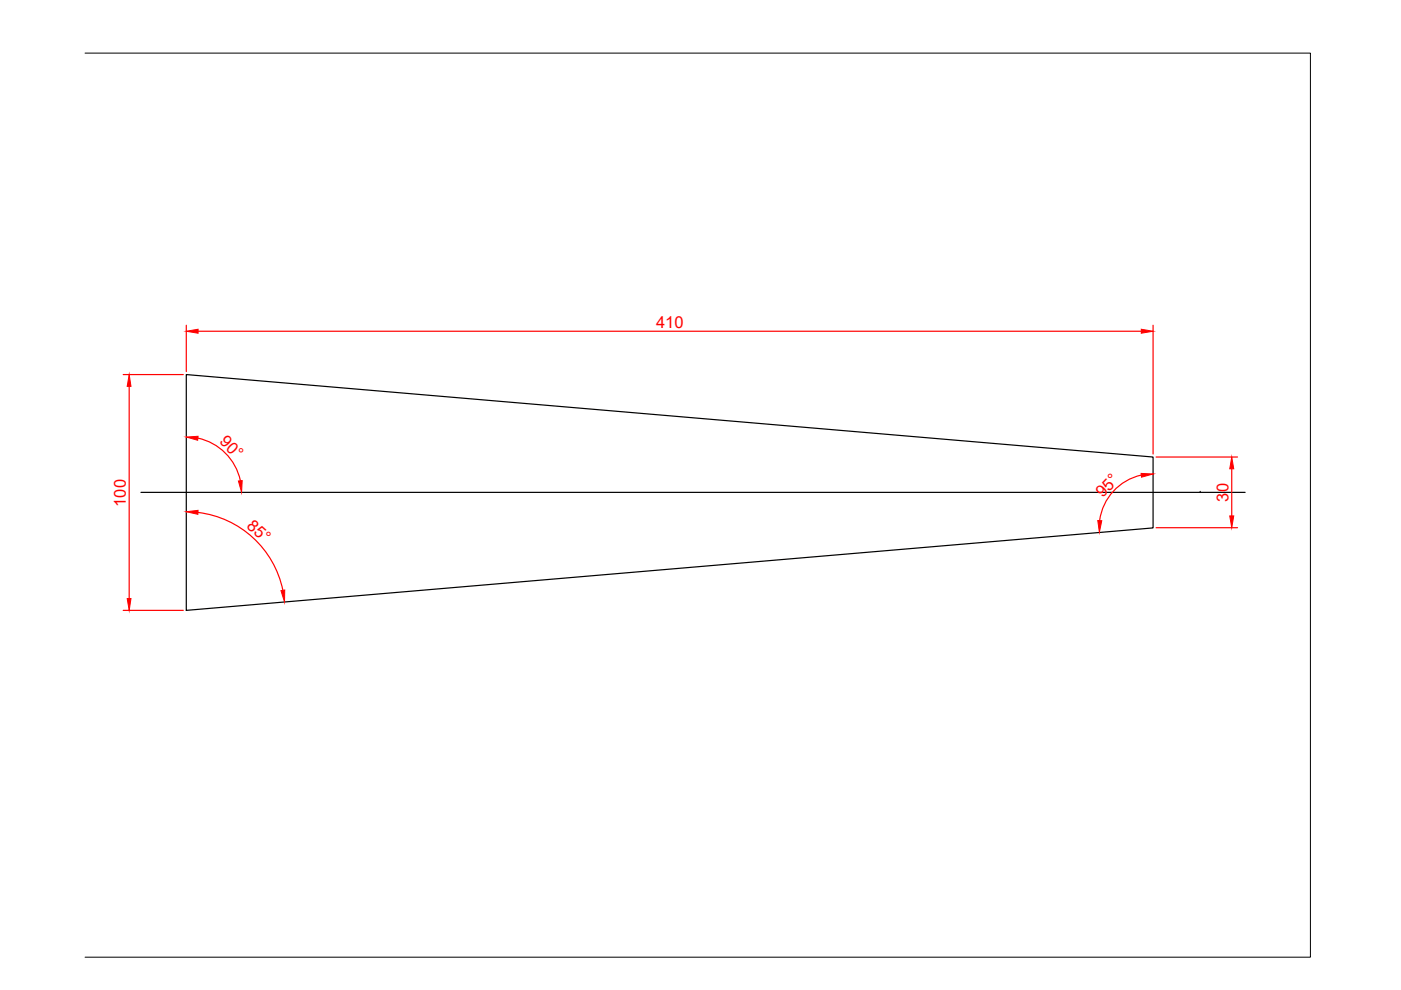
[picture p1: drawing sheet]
<svg xmlns="http://www.w3.org/2000/svg" width="297mm" height="210mm" viewBox="0 0 297 210" stroke-linecap="round" stroke-linejoin="round" font-family="sans-serif">
<defs><g id="words">
<g font-size="3.5" fill="#f00">
<text x="139.1" y="69.6">410</text>
<text x="46.4" y="93.8" transform="rotate(45 46.4 93.8)">90°</text>
<text x="26.7" y="107.4" transform="rotate(-90 26.7 107.4)">100</text>
<text x="233.8" y="105.7" transform="rotate(-47 233.8 105.7)">95°</text>
<text x="260.5" y="106.3" transform="rotate(-90 260.5 106.3)">30</text>
<text x="52.2" y="111.8" transform="rotate(42 52.2 111.8)">85°</text>
</g>
</g></defs>
<!-- layer: 0 -->
<path d="M39.5 79.4l205 17.5v15l-205 17.5zM29.9 104.4h234.1M254.5 104.4h.1" fill="none" stroke="#000" stroke-width=".25"/>
<path d="M18 11.3h259.8v191.6h-259.8" fill="none" stroke="#000" stroke-width=".21"/>
<path d="M26.1 79.4h12.8M39.5 69v9.8M42 70.2h200M244.5 69v27.3M27.4 81.9v45M42 92.9a11.7 11.7 0 0 1 9 9M245.1 96.9h17.3M261.2 99.4v10M42 108.6a20.9 20.9 0 0 1 18 16.5M242 100.7a11.4 11.4 0 0 0-8.9 9.6M245.1 111.9h17.3M26.1 129.4h12.8" fill="none" stroke="#f00" stroke-width=".25"/>
<g fill="#f00" stroke="#f00" stroke-width=".21">
<path d="M39.5 70.2l2.5-.4v.9z"/>
<path d="M242 69.8l2.5 .4-2.5 .5z"/>
<path d="M27 126.9h.8l-.4 2.5z"/>
<path d="M27.4 79.4l.4 2.5h-.8z"/>
<path d="M261.2 96.9l.4 2.5h-.9z"/>
<path d="M260.7 109.4h.9l-.4 2.5z"/>
<path d="M59.6 125.2l.8-.1-.1 2.5z"/>
<path d="M39.5 108.5l2.5-.3v.9z"/>
<path d="M241.9 100.4l2.6 .1-2.5 .7z"/>
<path d="M232.7 110.4h.9l-.5 2.5z"/>
<path d="M50.5 102l.9-.1-.2 2.5z"/>
<path d="M39.5 92.7l2.5-.2-.1 .8z"/>
</g>
<use href="#words"/>
</svg>
